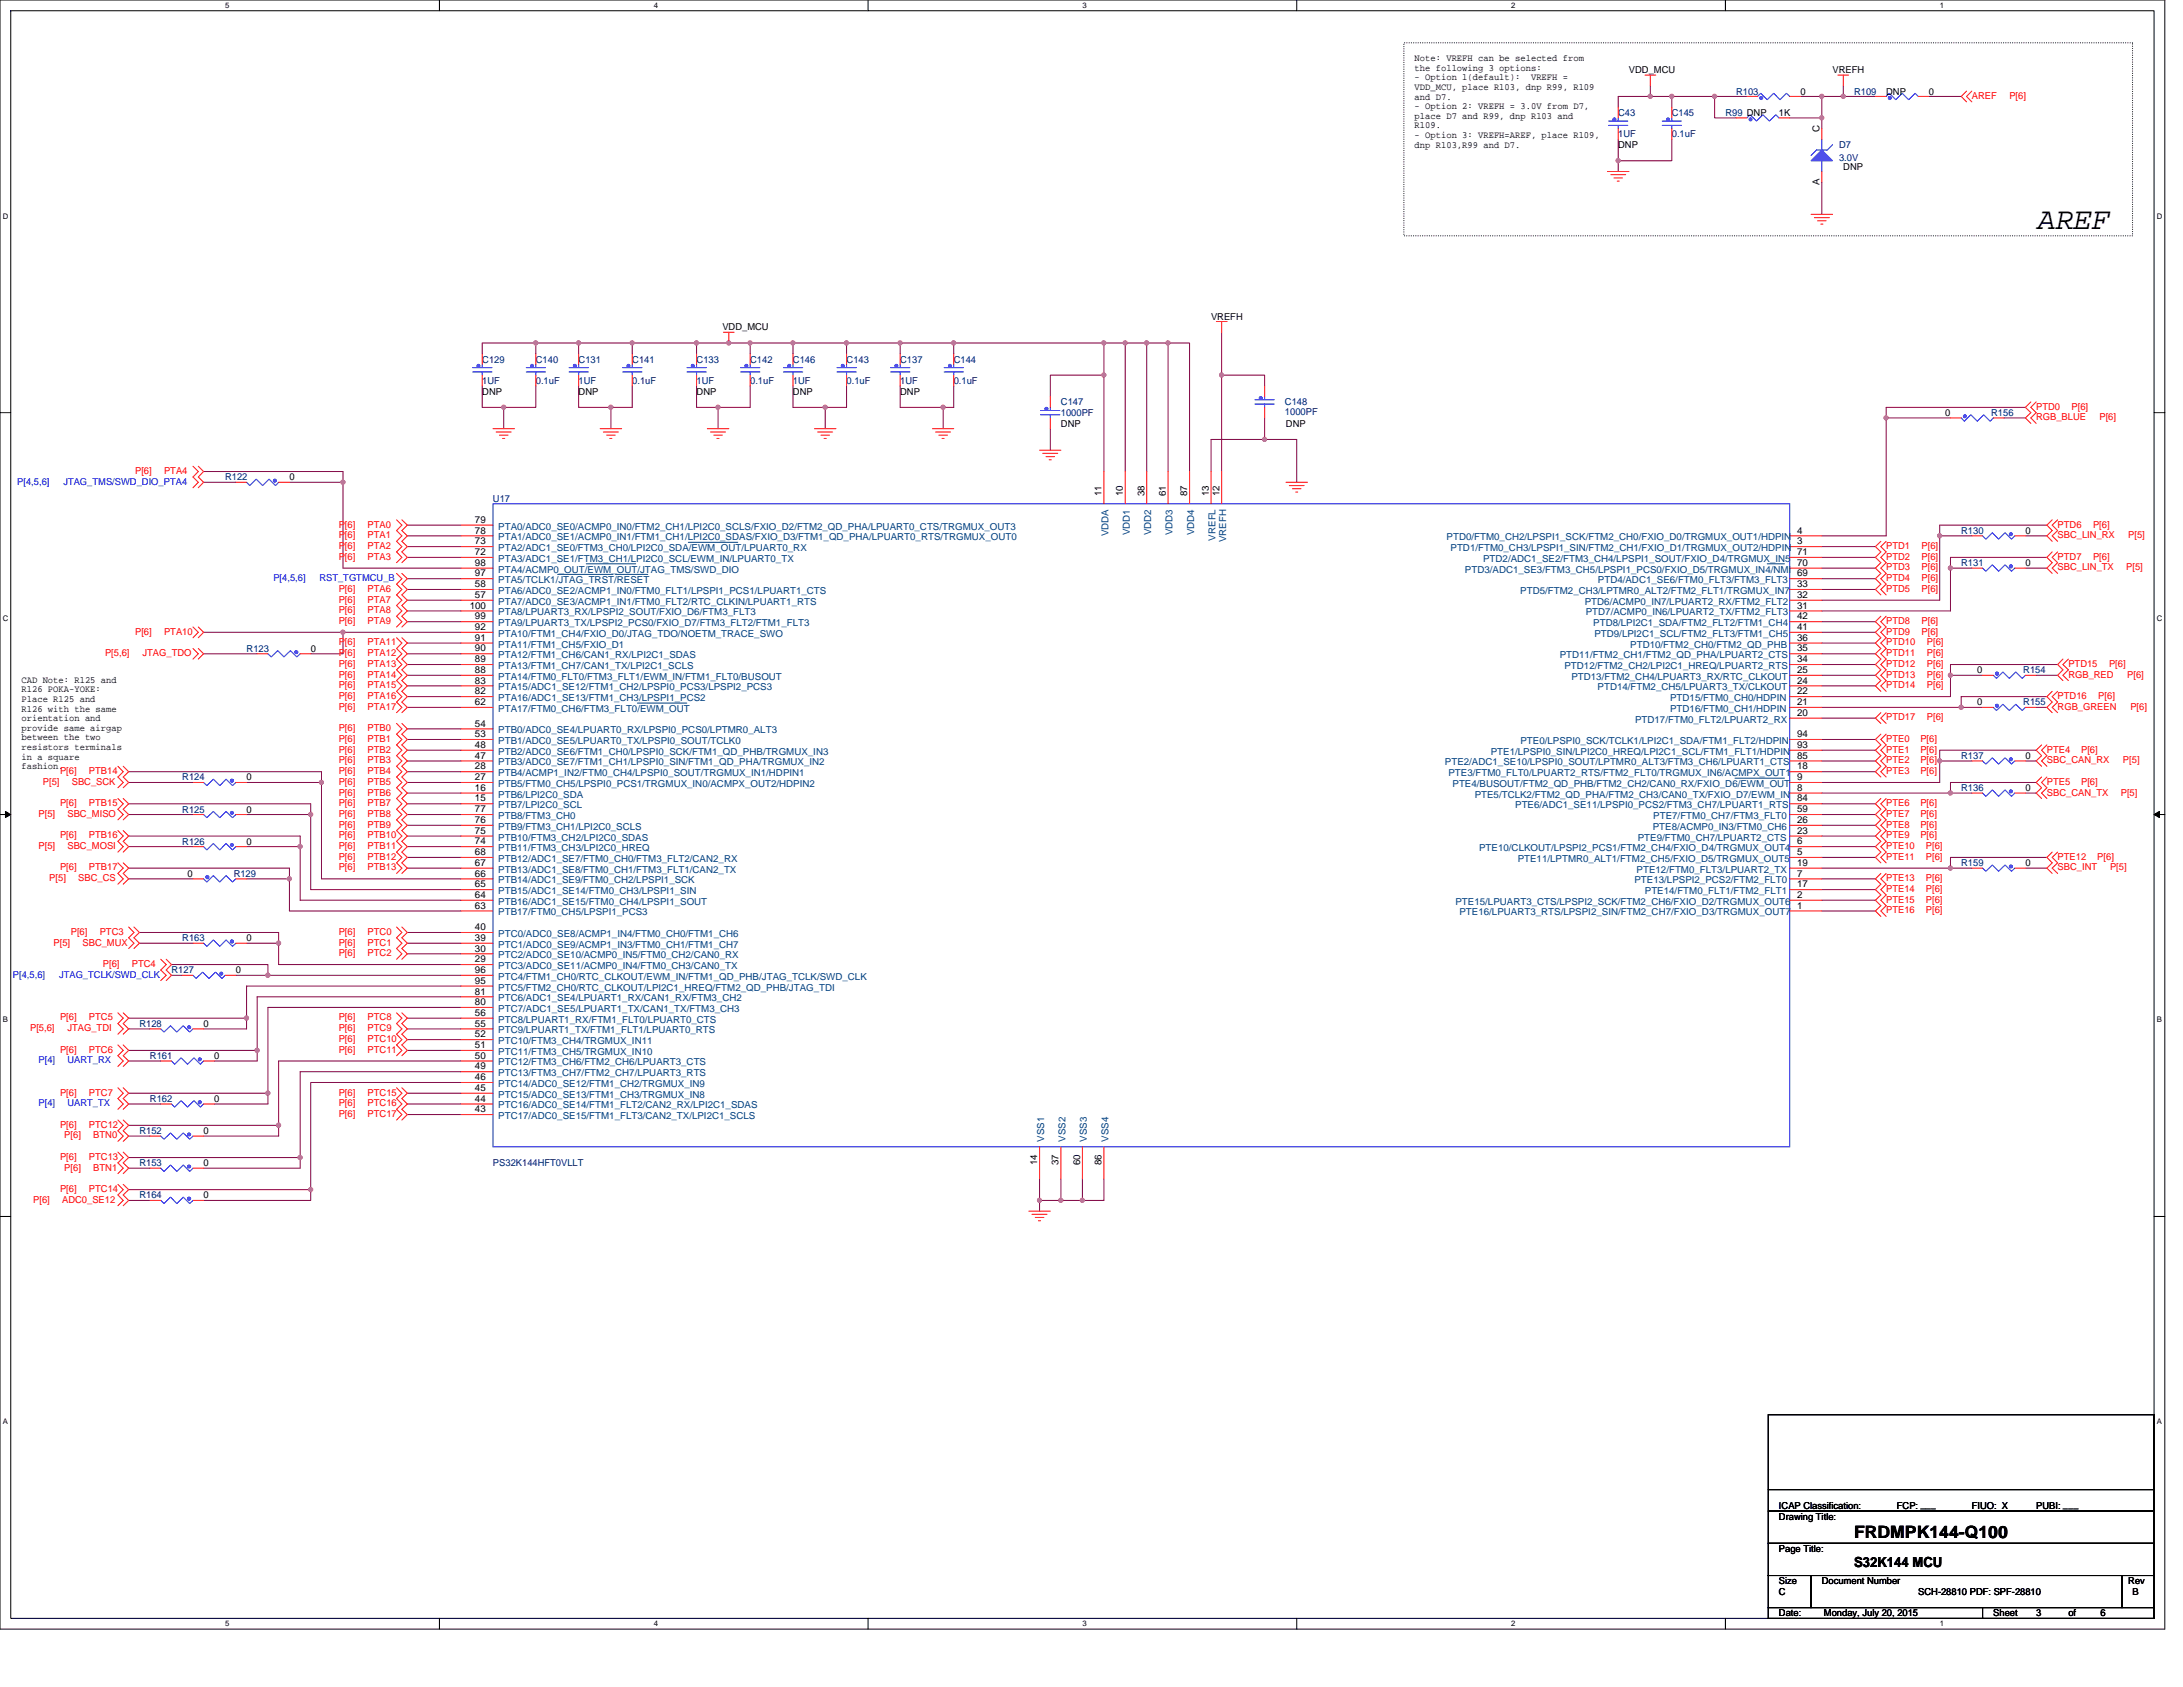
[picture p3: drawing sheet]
<svg xmlns="http://www.w3.org/2000/svg" width="279mm" height="216mm" viewBox="0 0 279 216" stroke-linecap="round" stroke-linejoin="round" font-family="sans-serif">
<defs><g id="words">
<text font-size="4" x="260.6" y="29.3">AREF</text>
<text font-size="2.2" x="237.3" y="196.8">FRDMPK144-Q100</text>
<text font-size="1.8" x="237.3" y="200.5">S32K144 MCU</text>
<g font-size="1.2">
<text x="181.1" y="7.8">Note: VREFH can be selected from</text>
<text x="181.1" y="9.1">the following 3 options:</text>
<text x="181.1" y="10.3">- Option 1(default):</text>
<text x="181.1" y="11.5">VDD_MCU, place R103, dnp R99, R109</text>
<text x="196" y="10.3">VREFH =</text>
<text x="208.5" y="9.4">VDD_MCU</text>
<text x="234.5" y="9.4">VREFH</text>
<text x="181.1" y="12.7">and D7.</text>
<text x="181.1" y="14">- Option 2: VREFH = 3.0V from D7,</text>
<text x="181.1" y="15.2">place D7 and R99, dnp R103 and</text>
<text x="181.1" y="16.4">R109.</text>
<text x="181.1" y="17.7">- Option 3: VREFH=AREF, place R109,</text>
<text x="227.7" y="14.8">1K</text>
<text x="230.4" y="12.1">0</text>
<text x="232.9" y="16.9" transform="rotate(-90 232.9 16.9)">C</text>
<text x="241.4" y="12.1">DNP</text>
<text x="246.9" y="12.1">0</text>
<text x="181.1" y="18.9">dnp R103,R99 and D7.</text>
<text x="207.1" y="19">DNP</text>
<text x="232.9" y="23.7" transform="rotate(-90 232.9 23.7)">A</text>
<text x="235.9" y="21.7">DNP</text>
<text x="155" y="40.9">VREFH</text>
<text x="92.5" y="42.3">VDD_MCU</text>
<text x="61.7" y="50.5">DNP</text>
<text x="74.1" y="50.5">DNP</text>
<text x="89.2" y="50.5">DNP</text>
<text x="101.5" y="50.5">DNP</text>
<text x="115.2" y="50.5">DNP</text>
<text x="248.9" y="53.3">0</text>
<text x="135.8" y="54.6">DNP</text>
<text x="164.6" y="54.6">DNP</text>
<text x="37" y="61.5">0</text>
<text x="141" y="63.5" transform="rotate(-90 141 63.5)">11</text>
<text x="143.7" y="63.5" transform="rotate(-90 143.7 63.5)">10</text>
<text x="146.5" y="63.5" transform="rotate(-90 146.5 63.5)">38</text>
<text x="149.2" y="63.5" transform="rotate(-90 149.2 63.5)">61</text>
<text x="152" y="63.5" transform="rotate(-90 152 63.5)">87</text>
<text x="154.7" y="63.5" transform="rotate(-90 154.7 63.5)">13</text>
<text x="156.1" y="63.5" transform="rotate(-90 156.1 63.5)">12</text>
<text x="60.8" y="69.7">73</text>
<text x="60.8" y="71">72</text>
<text x="60.8" y="68.3">78</text>
<text x="60.8" y="66.9">79</text>
<text x="230" y="69.7">3</text>
<text x="230" y="68.3">4</text>
<text x="230" y="71">71</text>
<text x="259.2" y="68.3">0</text>
<text x="60.1" y="77.9">100</text>
<text x="60.8" y="73.8">97</text>
<text x="60.8" y="72.4">98</text>
<text x="60.8" y="76.5">57</text>
<text x="60.8" y="75.1">58</text>
<text x="230" y="76.5">32</text>
<text x="230" y="75.1">33</text>
<text x="230" y="73.8">69</text>
<text x="230" y="77.9">31</text>
<text x="230" y="72.4">70</text>
<text x="259.2" y="72.5">0</text>
<text x="39.8" y="83.4">0</text>
<text x="60.8" y="83.4">90</text>
<text x="60.8" y="82">91</text>
<text x="60.8" y="80.6">92</text>
<text x="60.8" y="79.3">99</text>
<text x="230" y="82">36</text>
<text x="230" y="80.6">41</text>
<text x="230" y="83.4">35</text>
<text x="230" y="79.3">42</text>
<text x="2.8" y="87.4">CAD Note: R125 and</text>
<text x="2.8" y="88.6">R126 POKA-YOKE:</text>
<text x="2.8" y="89.9">Place R125 and</text>
<text x="60.8" y="88.9">82</text>
<text x="60.8" y="87.5">83</text>
<text x="60.8" y="86.1">88</text>
<text x="60.8" y="84.8">89</text>
<text x="230" y="84.8">34</text>
<text x="230" y="88.9">22</text>
<text x="230" y="86.1">25</text>
<text x="230" y="87.5">24</text>
<text x="253.1" y="86.2">0</text>
<text x="2.8" y="91.1">R126 with the same</text>
<text x="2.8" y="92.3">orientation and</text>
<text x="2.8" y="93.5">provide same airgap</text>
<text x="2.8" y="94.8">between the two</text>
<text x="2.8" y="96">resistors terminals</text>
<text x="60.8" y="90.2">62</text>
<text x="60.8" y="95.7">48</text>
<text x="60.8" y="94.3">53</text>
<text x="60.8" y="93">54</text>
<text x="230" y="95.7">93</text>
<text x="230" y="94.3">94</text>
<text x="230" y="90.2">21</text>
<text x="230" y="91.6">20</text>
<text x="253.1" y="90.3">0</text>
<text x="2.8" y="97.2">in a square</text>
<text x="2.8" y="98.4">fashion.</text>
<text x="31.6" y="99.9">0</text>
<text x="60.8" y="101.2">16</text>
<text x="60.8" y="99.8">27</text>
<text x="60.8" y="98.5">28</text>
<text x="60.8" y="97.1">47</text>
<text x="230" y="98.5">18</text>
<text x="230" y="97.1">85</text>
<text x="230" y="101.2">8</text>
<text x="230" y="99.8">9</text>
<text x="259.2" y="101.3">0</text>
<text x="259.2" y="97.1">0</text>
<text x="31.6" y="104">0</text>
<text x="60.8" y="102.6">15</text>
<text x="60.8" y="106.7">75</text>
<text x="60.8" y="105.3">76</text>
<text x="60.8" y="103.9">77</text>
<text x="230" y="102.6">84</text>
<text x="230" y="105.3">26</text>
<text x="230" y="103.9">59</text>
<text x="230" y="106.7">23</text>
<text x="24" y="112.2">0</text>
<text x="31.6" y="108.1">0</text>
<text x="60.8" y="113.6">65</text>
<text x="60.8" y="112.2">66</text>
<text x="60.8" y="110.8">67</text>
<text x="60.8" y="109.4">68</text>
<text x="60.8" y="108.1">74</text>
<text x="230" y="109.4">5</text>
<text x="230" y="108.1">6</text>
<text x="230" y="113.6">17</text>
<text x="230" y="112.2">7</text>
<text x="230" y="110.8">19</text>
<text x="259.2" y="110.8">0</text>
<text x="60.8" y="119">40</text>
<text x="60.8" y="116.3">63</text>
<text x="60.8" y="114.9">64</text>
<text x="230" y="114.9">2</text>
<text x="230" y="116.3">1</text>
<text x="30.2" y="124.6">0</text>
<text x="31.6" y="120.5">0</text>
<text x="60.8" y="123.1">29</text>
<text x="60.8" y="121.8">30</text>
<text x="60.8" y="120.4">39</text>
<text x="60.8" y="125.9">95</text>
<text x="60.8" y="124.5">96</text>
<text x="26.1" y="131.4">0</text>
<text x="60.8" y="131.4">55</text>
<text x="60.8" y="130">56</text>
<text x="60.8" y="128.6">80</text>
<text x="60.8" y="127.3">81</text>
<text x="27.4" y="135.6">0</text>
<text x="60.8" y="136.9">49</text>
<text x="60.8" y="135.5">50</text>
<text x="60.8" y="134.1">51</text>
<text x="60.8" y="132.8">52</text>
<text x="27.4" y="141">0</text>
<text x="60.8" y="142.3">43</text>
<text x="60.8" y="141">44</text>
<text x="60.8" y="139.6">45</text>
<text x="60.8" y="138.2">46</text>
<text x="26.1" y="149.3">0</text>
<text x="26.1" y="145.1">0</text>
<text x="132.8" y="149.1" transform="rotate(-90 132.8 149.1)">14</text>
<text x="135.5" y="149.1" transform="rotate(-90 135.5 149.1)">37</text>
<text x="138.2" y="149.1" transform="rotate(-90 138.2 149.1)">60</text>
<text x="141" y="149.1" transform="rotate(-90 141 149.1)">86</text>
<text x="26.1" y="153.4">0</text>
<text x="227.7" y="194.5">Drawing Title:</text>
<text x="227.7" y="193.1">ICAP Classification:</text>
<text x="242.8" y="193.1">FCP: ___</text>
<text x="252.4" y="193.1">FIUO: X</text>
<text x="260.6" y="193.1">PUBI: ___</text>
<text x="227.7" y="202.8">Size</text>
<text x="227.7" y="198.6">Page Title:</text>
<text x="233.2" y="202.8">Document Number</text>
<text x="272.4" y="202.8">Rev</text>
<text x="227.7" y="206.9">Date:</text>
<text x="227.7" y="204.1">C</text>
<text x="233.4" y="206.9">Monday, July 20, 2015</text>
<text x="245.5" y="204.1">SCH-28810 PDF: SPF-28810</text>
<text x="255.1" y="206.9">Sheet</text>
<text x="260.6" y="206.9">3</text>
<text x="264.7" y="206.9">of</text>
<text x="268.8" y="206.9">6</text>
<text x="272.9" y="204.1">B</text>
</g>
<g font-size="1.2" fill="#000080">
<text x="207.1" y="14.8">C43</text>
<text x="207.1" y="17.6">1UF</text>
<text x="214" y="14.8">C145</text>
<text x="214" y="17.6">0.1uF</text>
<text x="220.8" y="14.8">R99 DNP</text>
<text x="222.2" y="12.1">R103</text>
<text x="237.3" y="12.1">R109</text>
<text x="235.4" y="19">D7</text>
<text x="235.4" y="20.6">3.0V</text>
<text x="61.7" y="46.4">C129</text>
<text x="68.6" y="46.4">C140</text>
<text x="74.1" y="46.4">C131</text>
<text x="80.9" y="46.4">C141</text>
<text x="89.2" y="46.4">C133</text>
<text x="96" y="46.4">C142</text>
<text x="101.5" y="46.4">C146</text>
<text x="108.4" y="46.4">C143</text>
<text x="115.2" y="46.4">C137</text>
<text x="122.1" y="46.4">C144</text>
<text x="61.7" y="49.1">1UF</text>
<text x="68.6" y="49.1">0.1uF</text>
<text x="74.1" y="49.1">1UF</text>
<text x="80.9" y="49.1">0.1uF</text>
<text x="89.2" y="49.1">1UF</text>
<text x="96" y="49.1">0.1uF</text>
<text x="101.5" y="49.1">1UF</text>
<text x="108.4" y="49.1">0.1uF</text>
<text x="115.2" y="49.1">1UF</text>
<text x="122.1" y="49.1">0.1uF</text>
<text x="135.8" y="51.9">C147</text>
<text x="135.8" y="53.3">1000PF</text>
<text x="164.5" y="51.9">C148</text>
<text x="164.5" y="53.1">1000PF</text>
<text x="254.8" y="53.3">R156</text>
<text x="28.8" y="61.5">R122</text>
<text x="63.1" y="64.2">U17</text>
<text x="251" y="68.3">R130</text>
<text x="251" y="72.5">R131</text>
<text x="31.6" y="83.4">R123</text>
<text x="259" y="86.2">R154</text>
<text x="259" y="90.3">R155</text>
<text x="23.3" y="99.9">R124</text>
<text x="251" y="101.3">R136</text>
<text x="251" y="97.1">R137</text>
<text x="23.3" y="104">R125</text>
<text x="23.3" y="108.1">R126</text>
<text x="29.9" y="112.2">R129</text>
<text x="251" y="110.8">R159</text>
<text x="21.9" y="124.6">R127</text>
<text x="23.3" y="120.5">R163</text>
<text x="17.8" y="131.4">R128</text>
<text x="19.2" y="135.6">R161</text>
<text x="19.2" y="141">R162</text>
<text x="17.8" y="149.3">R153</text>
<text x="17.8" y="145.1">R152</text>
<text x="63.1" y="149.3">PS32K144HFT0VLLT</text>
<text x="17.8" y="153.4">R164</text>
</g>
<g font-size="1.2" fill="#f00">
<text x="252.4" y="12.7">AREF</text>
<text x="257.2" y="12.7">P[6]</text>
<text x="260.6" y="52.4">PTD0</text>
<text x="260.6" y="53.8">RGB_BLUE</text>
<text x="265.1" y="52.4">P[6]</text>
<text x="268.7" y="53.8">P[6]</text>
<text x="17.3" y="60.7">P[6]</text>
<text x="21" y="60.7">PTA4</text>
<text x="43.3" y="70.3">P[6]</text>
<text x="43.3" y="71.6">P[6]</text>
<text x="43.3" y="67.5">P[6]</text>
<text x="43.3" y="68.9">P[6]</text>
<text x="47.1" y="70.3">PTA2</text>
<text x="47.1" y="71.6">PTA3</text>
<text x="47.1" y="67.5">PTA0</text>
<text x="47.1" y="68.9">PTA1</text>
<text x="241.4" y="70.3">PTD1</text>
<text x="241.4" y="71.6">PTD2</text>
<text x="245.9" y="70.3">P[6]</text>
<text x="245.9" y="71.6">P[6]</text>
<text x="263.4" y="67.5">PTD6</text>
<text x="263.4" y="68.9">SBC_LIN_RX</text>
<text x="263.4" y="71.6">PTD7</text>
<text x="267.9" y="67.5">P[6]</text>
<text x="267.9" y="71.6">P[6]</text>
<text x="272.4" y="68.9">P[5]</text>
<text x="43.3" y="75.7">P[6]</text>
<text x="43.3" y="77.1">P[6]</text>
<text x="47.1" y="75.7">PTA6</text>
<text x="47.1" y="77.1">PTA7</text>
<text x="241.4" y="73">PTD3</text>
<text x="241.4" y="74.4">PTD4</text>
<text x="241.4" y="75.7">PTD5</text>
<text x="245.9" y="73">P[6]</text>
<text x="245.9" y="74.4">P[6]</text>
<text x="245.9" y="75.7">P[6]</text>
<text x="263.4" y="73">SBC_LIN_TX</text>
<text x="272.1" y="73">P[5]</text>
<text x="13.4" y="84">P[5,6]</text>
<text x="17.3" y="81.2">P[6]</text>
<text x="18.2" y="84">JTAG_TDO</text>
<text x="21" y="81.2">PTA10</text>
<text x="43.3" y="78.5">P[6]</text>
<text x="43.3" y="79.9">P[6]</text>
<text x="43.3" y="82.6">P[6]</text>
<text x="43.3" y="84">P[6]</text>
<text x="47.1" y="78.5">PTA8</text>
<text x="47.1" y="79.9">PTA9</text>
<text x="47.1" y="82.6">PTA11</text>
<text x="47.1" y="84">PTA12</text>
<text x="241.4" y="79.9">PTD8</text>
<text x="241.4" y="81.2">PTD9</text>
<text x="241.4" y="82.6">PTD10</text>
<text x="241.4" y="84">PTD11</text>
<text x="245.9" y="79.9">P[6]</text>
<text x="245.9" y="81.2">P[6]</text>
<text x="246.6" y="82.6">P[6]</text>
<text x="246.6" y="84">P[6]</text>
<text x="43.3" y="85.3">P[6]</text>
<text x="43.3" y="86.7">P[6]</text>
<text x="43.3" y="88.1">P[6]</text>
<text x="43.3" y="89.5">P[6]</text>
<text x="47.1" y="85.3">PTA13</text>
<text x="47.1" y="86.7">PTA14</text>
<text x="47.1" y="88.1">PTA15</text>
<text x="47.1" y="89.5">PTA16</text>
<text x="241.4" y="85.3">PTD12</text>
<text x="241.4" y="86.7">PTD13</text>
<text x="241.4" y="88.1">PTD14</text>
<text x="246.6" y="85.3">P[6]</text>
<text x="246.6" y="86.7">P[6]</text>
<text x="246.6" y="88.1">P[6]</text>
<text x="263.4" y="89.5">PTD16</text>
<text x="264.7" y="85.3">PTD15</text>
<text x="264.7" y="86.7">RGB_RED</text>
<text x="268.6" y="89.5">P[6]</text>
<text x="269.9" y="85.3">P[6]</text>
<text x="272.3" y="86.7">P[6]</text>
<text x="43.3" y="90.8">P[6]</text>
<text x="43.3" y="93.6">P[6]</text>
<text x="43.3" y="95">P[6]</text>
<text x="47.1" y="90.8">PTA17</text>
<text x="47.1" y="93.6">PTB0</text>
<text x="47.1" y="95">PTB1</text>
<text x="241.4" y="92.2">PTD17</text>
<text x="241.4" y="95">PTE0</text>
<text x="245.8" y="95">P[6]</text>
<text x="246.6" y="92.2">P[6]</text>
<text x="263.4" y="90.8">RGB_GREEN</text>
<text x="272.7" y="90.8">P[6]</text>
<text x="5.5" y="100.4">P[5]</text>
<text x="7.7" y="99.1">P[6]</text>
<text x="9.2" y="100.4">SBC_SCK</text>
<text x="11.4" y="99.1">PTB14</text>
<text x="43.3" y="96.3">P[6]</text>
<text x="43.3" y="97.7">P[6]</text>
<text x="43.3" y="99.1">P[6]</text>
<text x="43.3" y="100.4">P[6]</text>
<text x="43.3" y="101.8">P[6]</text>
<text x="47.1" y="96.3">PTB2</text>
<text x="47.1" y="97.7">PTB3</text>
<text x="47.1" y="99.1">PTB4</text>
<text x="47.1" y="100.4">PTB5</text>
<text x="47.1" y="101.8">PTB6</text>
<text x="241.4" y="96.3">PTE1</text>
<text x="241.4" y="97.7">PTE2</text>
<text x="241.4" y="99.1">PTE3</text>
<text x="245.8" y="96.3">P[6]</text>
<text x="245.8" y="97.7">P[6]</text>
<text x="245.8" y="99.1">P[6]</text>
<text x="262" y="96.3">PTE4</text>
<text x="262" y="100.4">PTE5</text>
<text x="262" y="101.8">SBC_CAN_TX</text>
<text x="262" y="97.7">SBC_CAN_RX</text>
<text x="266.4" y="96.3">P[6]</text>
<text x="266.4" y="100.4">P[6]</text>
<text x="271.4" y="101.8">P[5]</text>
<text x="271.7" y="97.7">P[5]</text>
<text x="4.9" y="104.5">P[5]</text>
<text x="7.7" y="103.2">P[6]</text>
<text x="7.7" y="107.3">P[6]</text>
<text x="8.6" y="104.5">SBC_MISO</text>
<text x="11.4" y="103.2">PTB15</text>
<text x="11.4" y="107.3">PTB16</text>
<text x="43.3" y="103.2">P[6]</text>
<text x="43.3" y="104.5">P[6]</text>
<text x="43.3" y="105.9">P[6]</text>
<text x="43.3" y="107.3">P[6]</text>
<text x="47.1" y="103.2">PTB7</text>
<text x="47.1" y="104.5">PTB8</text>
<text x="47.1" y="105.9">PTB9</text>
<text x="47.1" y="107.3">PTB10</text>
<text x="241.4" y="103.2">PTE6</text>
<text x="241.4" y="104.5">PTE7</text>
<text x="241.4" y="105.9">PTE8</text>
<text x="241.4" y="107.3">PTE9</text>
<text x="245.8" y="103.2">P[6]</text>
<text x="245.8" y="104.5">P[6]</text>
<text x="245.8" y="105.9">P[6]</text>
<text x="245.8" y="107.3">P[6]</text>
<text x="4.9" y="108.7">P[5]</text>
<text x="6.3" y="112.8">P[5]</text>
<text x="7.7" y="111.4">P[6]</text>
<text x="8.6" y="108.7">SBC_MOSI</text>
<text x="10" y="112.8">SBC_CS</text>
<text x="11.4" y="111.4">PTB17</text>
<text x="43.3" y="108.7">P[6]</text>
<text x="43.3" y="110">P[6]</text>
<text x="43.3" y="111.4">P[6]</text>
<text x="47.1" y="108.7">PTB11</text>
<text x="47.1" y="110">PTB12</text>
<text x="47.1" y="111.4">PTB13</text>
<text x="241.4" y="108.7">PTE10</text>
<text x="241.4" y="110">PTE11</text>
<text x="241.4" y="112.8">PTE13</text>
<text x="246.5" y="108.7">P[6]</text>
<text x="246.5" y="110">P[6]</text>
<text x="246.5" y="112.8">P[6]</text>
<text x="263.4" y="110">PTE12</text>
<text x="263.4" y="111.4">SBC_INT</text>
<text x="268.4" y="110">P[6]</text>
<text x="270.1" y="111.4">P[5]</text>
<text x="9.1" y="119.6">P[6]</text>
<text x="12.8" y="119.6">PTC3</text>
<text x="43.3" y="119.6">P[6]</text>
<text x="47.1" y="119.6">PTC0</text>
<text x="241.4" y="114.2">PTE14</text>
<text x="241.4" y="115.5">PTE15</text>
<text x="241.4" y="116.9">PTE16</text>
<text x="246.5" y="114.2">P[6]</text>
<text x="246.5" y="115.5">P[6]</text>
<text x="246.5" y="116.9">P[6]</text>
<text x="6.9" y="121">P[5]</text>
<text x="10.6" y="121">SBC_MUX</text>
<text x="13.2" y="123.7">P[6]</text>
<text x="16.9" y="123.7">PTC4</text>
<text x="43.3" y="121">P[6]</text>
<text x="43.3" y="122.4">P[6]</text>
<text x="47.1" y="121">PTC1</text>
<text x="47.1" y="122.4">PTC2</text>
<text x="3.9" y="132">P[5,6]</text>
<text x="7.7" y="130.6">P[6]</text>
<text x="8.6" y="132">JTAG_TDI</text>
<text x="11.4" y="130.6">PTC5</text>
<text x="43.3" y="130.6">P[6]</text>
<text x="43.3" y="132">P[6]</text>
<text x="47.1" y="130.6">PTC8</text>
<text x="47.1" y="132">PTC9</text>
<text x="7.7" y="134.7">P[6]</text>
<text x="11.4" y="134.7">PTC6</text>
<text x="43.3" y="133.3">P[6]</text>
<text x="43.3" y="134.7">P[6]</text>
<text x="47.1" y="133.3">PTC10</text>
<text x="47.1" y="134.7">PTC11</text>
<text x="7.7" y="140.2">P[6]</text>
<text x="11.4" y="140.2">PTC7</text>
<text x="43.3" y="140.2">P[6]</text>
<text x="43.3" y="141.6">P[6]</text>
<text x="43.3" y="143">P[6]</text>
<text x="47.1" y="140.2">PTC15</text>
<text x="47.1" y="141.6">PTC16</text>
<text x="47.1" y="143">PTC17</text>
<text x="7.7" y="144.3">P[6]</text>
<text x="7.7" y="148.4">P[6]</text>
<text x="8.2" y="145.7">P[6]</text>
<text x="8.2" y="149.8">P[6]</text>
<text x="11.4" y="144.3">PTC12</text>
<text x="11.4" y="148.4">PTC13</text>
<text x="11.9" y="145.7">BTN0</text>
<text x="11.9" y="149.8">BTN1</text>
<text x="4.3" y="153.9">P[6]</text>
<text x="7.7" y="152.5">P[6]</text>
<text x="8" y="153.9">ADC0_SE12</text>
<text x="11.4" y="152.5">PTC14</text>
</g>
<g font-size="1.2" fill="#00f">
<text x="2.2" y="62">P[4,5,6]</text>
<text x="8.1" y="62">JTAG_TMS/SWD_DIO_PTA4</text>
<text x="35" y="74.4">P[4,5,6]</text>
<text x="40.9" y="74.4">RST_TGTMCU_B</text>
<text x="1.7" y="125.1">P[4,5,6]</text>
<text x="7.6" y="125.1">JTAG_TCLK/SWD_CLK</text>
<text x="4.9" y="136.1">P[4]</text>
<text x="8.6" y="136.1">UART_RX</text>
<text x="4.9" y="141.6">P[4]</text>
<text x="8.6" y="141.6">UART_TX</text>
</g>
<g font-size="1.2" fill="#004080">
<text x="63.8" y="71.9">PTA3/ADC1_SE1/FTM3_CH1/LPI2C0_SCL/EWM_IN/LPUART0_TX</text>
<text x="63.8" y="70.5">PTA2/ADC1_SE0/FTM3_CH0/LPI2C0_SDA/EWM_OUT/LPUART0_RX</text>
<text x="63.8" y="69.2">PTA1/ADC0_SE1/ACMP0_IN1/FTM1_CH1/LPI2C0_SDAS/FXIO_D3/FTM1_QD_PHA/LPUART0_RTS/TRGMUX_OUT0</text>
<text x="63.8" y="67.8">PTA0/ADC0_SE0/ACMP0_IN0/FTM2_CH1/LPI2C0_SCLS/FXIO_D2/FTM2_QD_PHA/LPUART0_CTS/TRGMUX_OUT3</text>
<text x="141.9" y="68.6" transform="rotate(-90 141.9 68.6)">VDDA</text>
<text x="144.6" y="68.5" transform="rotate(-90 144.6 68.5)">VDD1</text>
<text x="147.3" y="68.5" transform="rotate(-90 147.3 68.5)">VDD2</text>
<text x="150.1" y="68.5" transform="rotate(-90 150.1 68.5)">VDD3</text>
<text x="152.8" y="68.5" transform="rotate(-90 152.8 68.5)">VDD4</text>
<text x="155.6" y="69.2" transform="rotate(-90 155.6 69.2)">VREFL</text>
<text x="156.9" y="69.4" transform="rotate(-90 156.9 69.4)">VREFH</text>
<text x="185.1" y="69.2">PTD0/FTM0_CH2/LPSPI1_SCK/FTM2_CH0/FXIO_D0/TRGMUX_OUT1/HDPIN</text>
<text x="185.7" y="70.5">PTD1/FTM0_CH3/LPSPI1_SIN/FTM2_CH1/FXIO_D1/TRGMUX_OUT2/HDPIN</text>
<text x="189.8" y="71.9">PTD2/ADC1_SE2/FTM3_CH4/LPSPI1_SOUT/FXIO_D4/TRGMUX_IN5</text>
<text x="63.8" y="77.4">PTA7/ADC0_SE3/ACMP1_IN1/FTM0_FLT2/RTC_CLKIN/LPUART1_RTS</text>
<text x="63.8" y="76">PTA6/ADC0_SE2/ACMP1_IN0/FTM0_FLT1/LPSPI1_PCS1/LPUART1_CTS</text>
<text x="63.8" y="74.6">PTA5/TCLK1/JTAG_TRST/RESET</text>
<text x="63.8" y="73.3">PTA4/ACMP0_OUT/EWM_OUT/JTAG_TMS/SWD_DIO</text>
<text x="187.5" y="73.3">PTD3/ADC1_SE3/FTM3_CH5/LPSPI1_PCS0/FXIO_D5/TRGMUX_IN4/NMI</text>
<text x="194.6" y="76">PTD5/FTM2_CH3/LPTMR0_ALT2/FTM2_FLT1/TRGMUX_IN7</text>
<text x="202.8" y="77.4">PTD6/ACMP0_IN7/LPUART2_RX/FTM2_FLT2</text>
<text x="204.5" y="74.6">PTD4/ADC1_SE6/FTM0_FLT3/FTM3_FLT3</text>
<text x="63.8" y="82.9">PTA11/FTM1_CH5/FXIO_D1</text>
<text x="63.8" y="81.5">PTA10/FTM1_CH4/FXIO_D0/JTAG_TDO/NOETM_TRACE_SWO</text>
<text x="63.8" y="80.1">PTA9/LPUART3_TX/LPSPI2_PCS0/FXIO_D7/FTM3_FLT2/FTM1_FLT3</text>
<text x="63.8" y="78.8">PTA8/LPUART3_RX/LPSPI2_SOUT/FXIO_D6/FTM3_FLT3</text>
<text x="203" y="78.8">PTD7/ACMP0_IN6/LPUART2_TX/FTM2_FLT3</text>
<text x="203.9" y="80.1">PTD8/LPI2C1_SDA/FTM2_FLT2/FTM1_CH4</text>
<text x="204.1" y="81.5">PTD9/LPI2C1_SCL/FTM2_FLT3/FTM1_CH5</text>
<text x="208.7" y="82.9">PTD10/FTM2_CH0/FTM2_QD_PHB</text>
<text x="63.8" y="89.7">PTA16/ADC1_SE13/FTM1_CH3/LPSPI1_PCS2</text>
<text x="63.8" y="88.3">PTA15/ADC1_SE12/FTM1_CH2/LPSPI0_PCS3/LPSPI2_PCS3</text>
<text x="63.8" y="87">PTA14/FTM0_FLT0/FTM3_FLT1/EWM_IN/FTM1_FLT0/BUSOUT</text>
<text x="63.8" y="85.6">PTA13/FTM1_CH7/CAN1_TX/LPI2C1_SCLS</text>
<text x="63.8" y="84.2">PTA12/FTM1_CH6/CAN1_RX/LPI2C1_SDAS</text>
<text x="199.6" y="84.2">PTD11/FTM2_CH1/FTM2_QD_PHA/LPUART2_CTS</text>
<text x="200.2" y="85.6">PTD12/FTM2_CH2/LPI2C1_HREQ/LPUART2_RTS</text>
<text x="201.1" y="87">PTD13/FTM2_CH4/LPUART3_RX/RTC_CLKOUT</text>
<text x="204.5" y="88.3">PTD14/FTM2_CH5/LPUART3_TX/CLKOUT</text>
<text x="213.8" y="89.7">PTD15/FTM0_CH0/HDPIN</text>
<text x="63.8" y="95.2">PTB1/ADC0_SE5/LPUART0_TX/LPSPI0_SOUT/TCLK0</text>
<text x="63.8" y="93.9">PTB0/ADC0_SE4/LPUART0_RX/LPSPI0_PCS0/LPTMR0_ALT3</text>
<text x="63.8" y="91.1">PTA17/FTM0_CH6/FTM3_FLT0/EWM_OUT</text>
<text x="194.6" y="95.2">PTE0/LPSPI0_SCK/TCLK1/LPI2C1_SDA/FTM1_FLT2/HDPIN</text>
<text x="209.3" y="92.5">PTD17/FTM0_FLT2/LPUART2_RX</text>
<text x="213.8" y="91.1">PTD16/FTM0_CH1/HDPIN</text>
<text x="63.8" y="100.7">PTB5/FTM0_CH5/LPSPI0_PCS1/TRGMUX_IN0/ACMPX_OUT2/HDPIN2</text>
<text x="63.8" y="99.3">PTB4/ACMP1_IN2/FTM0_CH4/LPSPI0_SOUT/TRGMUX_IN1/HDPIN1</text>
<text x="63.8" y="98">PTB3/ADC0_SE7/FTM1_CH1/LPSPI0_SIN/FTM1_QD_PHA/TRGMUX_IN2</text>
<text x="63.8" y="96.6">PTB2/ADC0_SE6/FTM1_CH0/LPSPI0_SCK/FTM1_QD_PHB/TRGMUX_IN3</text>
<text x="184.9" y="98">PTE2/ADC1_SE10/LPSPI0_SOUT/LPTMR0_ALT3/FTM3_CH6/LPUART1_CTS</text>
<text x="185.4" y="99.3">PTE3/FTM0_FLT0/LPUART2_RTS/FTM2_FLT0/TRGMUX_IN6/ACMPX_OUT1</text>
<text x="185.9" y="100.7">PTE4/BUSOUT/FTM2_QD_PHB/FTM2_CH2/CAN0_RX/FXIO_D6/EWM_OUT</text>
<text x="190.8" y="96.6">PTE1/LPSPI0_SIN/LPI2C0_HREQ/LPI2C1_SCL/FTM1_FLT1/HDPIN</text>
<text x="63.8" y="103.4">PTB7/LPI2C0_SCL</text>
<text x="63.8" y="102.1">PTB6/LPI2C0_SDA</text>
<text x="63.8" y="107.6">PTB10/FTM3_CH2/LPI2C0_SDAS</text>
<text x="63.8" y="106.2">PTB9/FTM3_CH1/LPI2C0_SCLS</text>
<text x="63.8" y="104.8">PTB8/FTM3_CH0</text>
<text x="188.7" y="102.1">PTE5/TCLK2/FTM2_QD_PHA/FTM2_CH3/CAN0_TX/FXIO_D7/EWM_IN</text>
<text x="193.9" y="103.4">PTE6/ADC1_SE11/LPSPI0_PCS2/FTM3_CH7/LPUART1_RTS</text>
<text x="209.6" y="107.6">PTE9/FTM0_CH7/LPUART2_CTS</text>
<text x="211.5" y="106.2">PTE8/ACMP0_IN3/FTM0_CH6</text>
<text x="211.6" y="104.8">PTE7/FTM0_CH7/FTM3_FLT0</text>
<text x="63.8" y="113.1">PTB14/ADC1_SE9/FTM0_CH2/LPSPI1_SCK</text>
<text x="63.8" y="111.7">PTB13/ADC1_SE8/FTM0_CH1/FTM3_FLT1/CAN2_TX</text>
<text x="63.8" y="110.3">PTB12/ADC1_SE7/FTM0_CH0/FTM3_FLT2/CAN2_RX</text>
<text x="63.8" y="108.9">PTB11/FTM3_CH3/LPI2C0_HREQ</text>
<text x="189.3" y="108.9">PTE10/CLKOUT/LPSPI2_PCS1/FTM2_CH4/FXIO_D4/TRGMUX_OUT4</text>
<text x="194.2" y="110.3">PTE11/LPTMR0_ALT1/FTM2_CH5/FXIO_D5/TRGMUX_OUT5</text>
<text x="209.2" y="113.1">PTE13/LPSPI2_PCS2/FTM2_FLT0</text>
<text x="209.5" y="111.7">PTE12/FTM0_FLT3/LPUART2_TX</text>
<text x="63.8" y="119.9">PTC0/ADC0_SE8/ACMP1_IN4/FTM0_CH0/FTM1_CH6</text>
<text x="63.8" y="117.2">PTB17/FTM0_CH5/LPSPI1_PCS3</text>
<text x="63.8" y="115.8">PTB16/ADC1_SE15/FTM0_CH4/LPSPI1_SOUT</text>
<text x="63.8" y="114.4">PTB15/ADC1_SE14/FTM0_CH3/LPSPI1_SIN</text>
<text x="186.3" y="115.8">PTE15/LPUART3_CTS/LPSPI2_SCK/FTM2_CH6/FXIO_D2/TRGMUX_OUT6</text>
<text x="186.8" y="117.2">PTE16/LPUART3_RTS/LPSPI2_SIN/FTM2_CH7/FXIO_D3/TRGMUX_OUT7</text>
<text x="210.5" y="114.4">PTE14/FTM0_FLT1/FTM2_FLT1</text>
<text x="63.8" y="124">PTC3/ADC0_SE11/ACMP0_IN4/FTM0_CH3/CAN0_TX</text>
<text x="63.8" y="122.6">PTC2/ADC0_SE10/ACMP0_IN5/FTM0_CH2/CAN0_RX</text>
<text x="63.8" y="121.3">PTC1/ADC0_SE9/ACMP1_IN3/FTM0_CH1/FTM1_CH7</text>
<text x="63.8" y="125.4">PTC4/FTM1_CH0/RTC_CLKOUT/EWM_IN/FTM1_QD_PHB/JTAG_TCLK/SWD_CLK</text>
<text x="63.8" y="130.9">PTC8/LPUART1_RX/FTM1_FLT0/LPUART0_CTS</text>
<text x="63.8" y="129.5">PTC7/ADC1_SE5/LPUART1_TX/CAN1_TX/FTM3_CH3</text>
<text x="63.8" y="128.1">PTC6/ADC1_SE4/LPUART1_RX/CAN1_RX/FTM3_CH2</text>
<text x="63.8" y="126.8">PTC5/FTM2_CH0/RTC_CLKOUT/LPI2C1_HREQ/FTM2_QD_PHB/JTAG_TDI</text>
<text x="63.8" y="137.7">PTC13/FTM3_CH7/FTM2_CH7/LPUART3_RTS</text>
<text x="63.8" y="136.4">PTC12/FTM3_CH6/FTM2_CH6/LPUART3_CTS</text>
<text x="63.8" y="135">PTC11/FTM3_CH5/TRGMUX_IN10</text>
<text x="63.8" y="133.6">PTC10/FTM3_CH4/TRGMUX_IN11</text>
<text x="63.8" y="132.2">PTC9/LPUART1_TX/FTM1_FLT1/LPUART0_RTS</text>
<text x="63.8" y="143.2">PTC17/ADC0_SE15/FTM1_FLT3/CAN2_TX/LPI2C1_SCLS</text>
<text x="63.8" y="141.9">PTC16/ADC0_SE14/FTM1_FLT2/CAN2_RX/LPI2C1_SDAS</text>
<text x="63.8" y="140.5">PTC15/ADC0_SE13/FTM1_CH3/TRGMUX_IN8</text>
<text x="63.8" y="139.1">PTC14/ADC0_SE12/FTM1_CH2/TRGMUX_IN9</text>
<text x="133.6" y="146.1" transform="rotate(-90 133.6 146.1)">VSS1</text>
<text x="136.4" y="146.1" transform="rotate(-90 136.4 146.1)">VSS2</text>
<text x="139.1" y="146.1" transform="rotate(-90 139.1 146.1)">VSS3</text>
<text x="141.9" y="146.1" transform="rotate(-90 141.9 146.1)">VSS4</text>
</g>
<g font-size="1">
<text x="28.8" y="1">5</text>
<text x="83.7" y="1">4</text>
<text x="138.5" y="1">3</text>
<text x="193.4" y="1">2</text>
<text x="248.3" y="1">1</text>
<text x=".4" y="28">D</text>
<text x="276.1" y="28">D</text>
<text x=".4" y="79.4">C</text>
<text x="276.1" y="79.4">C</text>
<text x=".4" y="130.9">B</text>
<text x="276.1" y="130.9">B</text>
<text x=".4" y="182.3">A</text>
<text x="276.1" y="182.3">A</text>
<text x="28.8" y="208.2">5</text>
<text x="83.7" y="208.2">4</text>
<text x="138.5" y="208.2">3</text>
<text x="193.4" y="208.2">2</text>
<text x="248.3" y="208.2">1</text>
</g>
</g></defs>
<path d="M0 0h277.1v208.5h-277.1zM1.4 1.4h274.3v205.7h-274.3z" fill="none" stroke="#000" stroke-width=".13"/>
<g fill="#fff">
<path d="M28.8 .1h.6v1.1h-.6z"/>
<path d="M28.8 207.3h.6v1.1h-.6z"/>
</g>
<path d="M56.2 0v1.4M56.2 207.1v1.4" fill="none" stroke="#000" stroke-width=".13"/>
<g fill="#fff">
<path d="M83.7 .1h.5v1.1h-.5z"/>
<path d="M83.7 207.3h.5v1.1h-.5z"/>
</g>
<path d="M111.1 0v1.4M111.1 207.1v1.4" fill="none" stroke="#000" stroke-width=".13"/>
<g fill="#fff">
<path d="M138.5 .1h.6v1.1h-.6z"/>
<path d="M138.5 207.3h.6v1.1h-.6z"/>
</g>
<path d="M166 0v1.4M166 207.1v1.4" fill="none" stroke="#000" stroke-width=".13"/>
<g fill="#fff">
<path d="M193.4 .1h.6v1.1h-.6z"/>
<path d="M193.4 207.3h.6v1.1h-.6z"/>
</g>
<path d="M220.8 0v1.4M220.8 207.1v1.4" fill="none" stroke="#000" stroke-width=".13"/>
<g fill="#fff">
<path d="M248.3 .1h.5v1.1h-.5z"/>
<path d="M248.3 207.3h.5v1.1h-.5z"/>
<path d="M.4 27.1h.7v1.1h-.7z"/>
<path d="M276.1 27.1h.7v1.1h-.7z"/>
<path d="M.4 78.5h.7v1.1h-.7z"/>
<path d="M276.1 78.5h.7v1.1h-.7z"/>
</g>
<path d="M0 52.8h1.4M275.7 52.8h1.4" fill="none" stroke="#000" stroke-width=".13"/>
<g fill="#fff">
<path d="M.4 130h.6v1.1h-.6z"/>
<path d="M276.1 130h.6v1.1h-.6z"/>
</g>
<path d="M0 104.2h1.4M275.7 104.2h1.4" fill="none" stroke="#000" stroke-width=".13"/>
<path d="M.7 103.8l.7 .4-.7 .4zM275.7 104.2l.7-.4v.8z" fill="#000" stroke="#000" stroke-width=".13"/>
<g fill="#fff">
<path d="M.4 181.4h.6v1.1h-.6z"/>
<path d="M276.1 181.4h.6v1.1h-.6z"/>
</g>
<path d="M0 155.7h1.4M275.7 155.7h1.4M226.3 193.4h49.4v4.1h-49.4zM226.3 197.5h49.4v4.1h-49.4zM226.3 181.1h49.4v12.3h-49.4zM226.3 190.6h49.4M226.3 201.6h5.5v4.1h-5.5zM226.3 205.7h27.4v1.4h-27.4zM231.8 201.6h39.8v4.1h-39.8zM253.7 205.7h22v1.4h-22zM271.6 201.6h4.1v4.1h-4.1z" fill="none" stroke="#000" stroke-width=".13"/>
<path d="M179.7 5.5h93.2v24.7h-93.2z" fill="none" stroke="#000" stroke-width=".13" stroke-dasharray="0 .3"/>
<g fill="none" stroke="#800040" stroke-width=".13">
<path d="M207.1 17.8v2.8M211.2 12.3h-4.1v1.4M211.2 11v1.3M211.2 12.3h2.8M214 17.8v2.8h-6.9M219.5 12.3h-5.5v1.4M219.5 12.3v2.8h2.7M219.5 12.3h4.1M229.1 15.1h4.1v1.4M230.4 12.3h2.8M233.2 12.3h2.7M233.2 12.3v2.8"/>
<path d="M235.9 12.3h4.1M235.9 11v1.3M246.9 12.3h4.1M207.1 20.6v1.3M233.2 23.3v4.1M61.7 49.4v2.7h2.8M64.5 52.1v2.8M68.6 49.4v2.7h-4.1M68.6 43.9h-6.9v1.4M74.1 49.4v2.7h4.1M74.1 43.9h-5.5v1.4M78.2 52.1v2.8"/>
<path d="M80.9 43.9h-6.8v1.4M80.9 49.4v2.7h-2.7M89.2 49.4v2.7h2.7M89.2 43.9h-8.3v1.4M91.9 52.1v2.8M96 49.4v2.7h-4.1M96 43.9h5.5M96 43.9v1.4M96 43.9h-6.8v1.4M101.5 49.4v2.7h4.1M105.6 52.1v2.8M108.4 43.9h-6.9v1.4"/>
<path d="M108.4 43.9v1.4M108.4 49.4v2.7h-2.8M108.4 43.9h6.8M115.2 49.4v2.7h5.5M115.2 43.9v1.4M115.2 43.9h6.9M120.7 52.1v2.8M122.1 49.4v2.7h-1.4M122.1 43.9v1.4M122.1 43.9h19.2M134.4 54.9v2.7M141.3 43.9h2.7"/>
<path d="M141.3 48h-6.9v2.8M141.3 43.9v4.1M141.3 48v12.3M144 43.9v16.4M144 43.9h2.8M146.8 43.9v16.4M146.8 43.9h2.7M149.5 43.9h2.8v16.4M149.5 43.9v16.4M156.4 42.5v5.5M161.9 56.2h-6.9v4.1M161.9 56.2h4.1v5.5"/>
<path d="M161.9 49.4v-1.4h-5.5v12.3M161.9 53.5v2.7M249.6 53.5h-8.2v15.1h-8.2M256.5 53.5h2.7M259.2 52.1h-17.8v1.4M26.1 61.7h4.1M26.1 60.3h17.8v1.4M37 61.7h6.9M43.9 61.7v11h15.1M52.1 67.2h6.9M52.1 68.6h6.9M52.1 74.1h6.9"/>
<path d="M52.1 70h6.9M52.1 71.3h6.9M52.1 75.4h6.9M52.1 76.8h6.9M52.1 78.2h6.9M52.1 79.6h6.9M233.2 70h6.8M233.2 71.3h6.8M233.2 74.1h6.8M233.2 75.4h6.8M233.2 79.6h6.8M233.2 72.7h6.8"/>
<path d="M248.3 68.6v8.2h-15.1M248.3 68.6h4.1M249.6 72.7h2.8M249.6 72.7v5.5h-16.4M259.2 72.7h2.8M259.2 68.6h2.8M262 71.3h-12.4v1.4M262 67.2h-13.7v1.4M16.5 98.8h24.6v1.3M26.1 80.9h17.8M26.1 83.7h6.8M43.9 80.9h15.1"/>
<path d="M43.9 80.9v2.8h-4.1M52.1 82.3h6.9M52.1 83.7h6.9M52.1 85h6.9M52.1 87.8h6.9M52.1 89.2h6.9M52.1 90.5h6.9M52.1 93.3h6.9M52.1 94.6h6.9M52.1 96h6.9M52.1 97.4h6.9M52.1 98.8h6.9"/>
<path d="M52.1 86.4h6.9M233.2 80.9h6.8M233.2 86.4h6.8M233.2 87.8h6.8M233.2 91.9h6.8M233.2 94.6h6.8M233.2 96h6.8M233.2 97.4h6.8M233.2 98.8h6.8M233.2 82.3h6.8M233.2 83.7h6.8M233.2 85h6.8"/>
<path d="M233.2 90.5h17.8M248.3 97.4v2.7h-15.1M248.3 97.4h4.1M249.6 86.4v2.8h-16.4M249.6 86.4h4.1M251 90.5h2.7M259.2 97.4h1.4M260.6 90.5h1.4M260.6 86.4h2.8M260.6 96h-12.3v1.4M262 89.2h-11v1.3M263.4 85h-13.8v1.4"/>
<path d="M16.5 111.1h20.5v1.4M16.5 100.1h8.2M16.5 104.2h8.2M16.5 108.4h8.2M16.5 112.5h8.2M16.5 107h21.9v1.4M16.5 102.9h23.3v1.3M17.8 119.3h17.9v1.4M31.6 100.1h9.5M31.6 112.5h5.4M31.6 108.4h6.8M31.6 104.2h8.2"/>
<path d="M37 112.5v4.1h22M38.4 108.4v6.8h20.6M39.8 104.2v9.7h19.2M41.1 100.1v12.4h17.9M52.1 100.1h6.9M52.1 101.5h6.9M52.1 102.9h6.9M52.1 104.2h6.9M52.1 105.6h6.9M52.1 107h6.9M52.1 108.4h6.9M52.1 109.7h6.9"/>
<path d="M52.1 111.1h6.9M52.1 119.3h6.9M233.2 111.1h16.4M233.2 102.9h6.8M233.2 104.2h6.8M233.2 105.6h6.8M233.2 107h6.8M233.2 108.4h6.8M233.2 109.7h6.8M233.2 101.5h16.4M233.2 112.5h6.8M233.2 113.9h6.8"/>
<path d="M233.2 115.2h6.8M233.2 116.6h6.8M249.6 101.5h2.8M249.6 111.1h2.8M259.2 111.1h2.8M259.2 101.5h1.4M260.6 100.1h-11v1.4M262 109.7h-12.4v1.4M16.5 131.7h2.7M16.5 135.8h4.1M16.5 139.9h17.8M16.5 134.4h16.4v1.4h-5.5"/>
<path d="M16.5 130.3h15.1v1.4h-5.5M17.8 120.7h6.9M21.9 124.8h1.4M21.9 123.4h12.4v1.4h24.7M30.2 124.8h4.1M31.6 120.7h4.1M34.3 139.9v1.4h-6.9M35.7 120.7v2.7h23.3M52.1 122.1h6.9M52.1 120.7h6.9M52.1 130.3h6.9M52.1 131.7h6.9"/>
<path d="M52.1 133.1h6.9M52.1 134.4h6.9M52.1 139.9h6.9M59 138.5h-19.2v13.8M59 126.2h-27.4v4.1M59 127.6h-26.1v6.8M59 128.9h-24.7v11M59 135.8h-23.3v8.2M59 137.2h-20.6v10.9M16.5 141.3h4.1M16.5 144h19.2M16.5 148.1h21.9"/>
<path d="M16.5 152.3h23.3M16.5 153.6h2.7M16.5 145.4h2.7M16.5 149.5h2.7M35.7 144v1.4h-9.6M38.4 148.1v1.4h-12.3M39.8 152.3v1.3h-13.7M52.1 141.3h6.9M52.1 142.6h6.9M133.1 153.6h2.7M133.1 150.9v2.7M133.1 153.6v1.4"/>
<path d="M135.8 150.9v2.7M135.8 153.6h2.7M138.5 150.9v2.7M141.3 150.9v2.7h-2.8"/>
</g>
<g fill="#f0f" stroke="#f0f" stroke-width=".13">
<circle cx="211.2" cy="12.3" r=".27"/>
<circle cx="235.9" cy="12.3" r=".27"/>
<circle cx="233.2" cy="12.3" r=".27"/>
<circle cx="233.2" cy="15.1" r=".27"/>
<circle cx="214" cy="12.3" r=".27"/>
<circle cx="219.4" cy="12.3" r=".27"/>
<circle cx="64.5" cy="52.1" r=".27"/>
<circle cx="78.2" cy="52.1" r=".27"/>
<circle cx="91.9" cy="52.1" r=".27"/>
<circle cx="105.6" cy="52.1" r=".27"/>
<circle cx="120.7" cy="52.1" r=".27"/>
<circle cx="144" cy="43.9" r=".27"/>
<circle cx="146.8" cy="43.9" r=".27"/>
<circle cx="149.5" cy="43.9" r=".27"/>
<circle cx="161.8" cy="56.2" r=".27"/>
<circle cx="135.8" cy="153.6" r=".27"/>
<circle cx="133" cy="153.6" r=".27"/>
<circle cx="138.5" cy="153.6" r=".27"/>
<circle cx="43.9" cy="61.7" r=".27"/>
<circle cx="43.9" cy="80.9" r=".27"/>
<circle cx="38.4" cy="108.3" r=".27"/>
<circle cx="38.4" cy="148.1" r=".27"/>
<circle cx="248.3" cy="68.6" r=".27"/>
<circle cx="249.6" cy="72.7" r=".27"/>
<circle cx="251" cy="90.5" r=".27"/>
<circle cx="249.6" cy="101.5" r=".27"/>
<circle cx="248.3" cy="97.4" r=".27"/>
<circle cx="249.6" cy="111.1" r=".27"/>
<circle cx="41.1" cy="100.1" r=".27"/>
<circle cx="39.8" cy="104.2" r=".27"/>
<circle cx="35.7" cy="144" r=".27"/>
<circle cx="34.3" cy="139.9" r=".27"/>
<circle cx="32.9" cy="134.4" r=".27"/>
<circle cx="31.5" cy="130.3" r=".27"/>
<circle cx="35.7" cy="120.7" r=".27"/>
<circle cx="39.8" cy="152.2" r=".27"/>
<circle cx="93.3" cy="43.9" r=".27"/>
<circle cx="68.6" cy="43.9" r=".27"/>
<circle cx="74" cy="43.9" r=".27"/>
<circle cx="80.9" cy="43.9" r=".27"/>
<circle cx="89.1" cy="43.9" r=".27"/>
<circle cx="96" cy="43.9" r=".27"/>
<circle cx="141.3" cy="43.9" r=".27"/>
<circle cx="122.1" cy="43.9" r=".27"/>
<circle cx="207.1" cy="20.6" r=".27"/>
<circle cx="115.2" cy="43.9" r=".27"/>
<circle cx="101.5" cy="43.9" r=".27"/>
<circle cx="108.3" cy="43.9" r=".27"/>
<circle cx="141.3" cy="48" r=".27"/>
<circle cx="156.3" cy="48" r=".27"/>
<circle cx="249.6" cy="86.4" r=".27"/>
<circle cx="241.4" cy="53.5" r=".27"/>
<circle cx="37" cy="112.5" r=".27"/>
<circle cx="34.3" cy="124.8" r=".27"/>
</g>
<g fill="none" stroke="#f00" stroke-width=".13">
<path d="M207.1 13.7v1.4M207.1 16.5v1.3M210.5 9.6h1.4M211.2 9.6v1.4M214 13.7v1.4M214 16.5v1.3M222.2 15.1h1.4M223.6 12.3h1.3M227.7 15.1h1.4M229.1 12.3h1.3M233.2 16.5v1.3M235.2 9.6h1.4"/>
<path d="M235.9 9.6v1.4M240 12.3h1.4M245.5 12.3h1.4M251.7 11.7l-.7 .6 .7 .7M252.4 11.7l-.7 .6 .7 .7M205.7 21.9h2.8M206.2 22.4h1.9M206.6 22.8h1.1M207 23.2h.2M231.8 27.4h2.7M232.2 27.9h1.9M232.6 28.3h1.1"/>
<path d="M233 28.7h.3M233.2 21.9v1.4M24.7 59.7l.7 .6-.7 .7 .7 .7-.7 .7M25.4 59.7l.7 .6-.7 .7 .7 .7-.7 .7M61.7 45.3v1.3M61.7 48v1.4M63.1 54.9h2.7M63.5 55.3h1.9M63.9 55.7h1.1M64.3 56.1h.3M68.6 45.3v1.3M68.6 48v1.4"/>
<path d="M74.1 45.3v1.3M74.1 48v1.4M76.8 54.9h2.8M77.2 55.3h1.9M77.6 55.7h1.1M78 56.1h.3M80.9 45.3v1.3M80.9 48v1.4M89.2 45.3v1.3M89.2 48v1.4M90.5 54.9h2.8M90.9 55.3h2"/>
<path d="M91.4 55.7h1.1M91.8 56.1h.2M92.6 42.5h1.4M93.3 42.5v1.4M96 45.3v1.3M96 48v1.4M101.5 45.3v1.3M101.5 48v1.4M104.2 54.9h2.8M104.6 55.3h2M105.1 55.7h1.1M105.5 56.1h.2"/>
<path d="M108.4 45.3v1.3M108.4 48v1.4M115.2 45.3v1.3M115.2 48v1.4M119.3 54.9h2.8M119.7 55.3h2M120.2 55.7h1.1M120.6 56.1h.2M122.1 45.3v1.3M122.1 48v1.4M133.1 57.6h2.7M133.5 58h1.9"/>
<path d="M133.9 58.4h1.1M134.3 58.8h.3M134.4 50.8v1.3M134.4 53.5v1.4M155.7 41.1h1.4M156.4 41.1v1.4M161.9 49.4v1.4M161.9 52.1v1.4M249.6 53.5h1.4M255.1 53.5h1.4M259.9 51.4l-.7 .7 .7 .7-.7 .7 .7 .7M260.6 51.4l-.7 .7 .7 .7-.7 .7 .7 .7"/>
<path d="M30.2 61.7h1.4M35.7 61.7h1.3M50.8 73.4l.6 .7-.6 .7 .6 .6-.6 .7 .6 .7-.6 .7 .6 .7-.6 .7 .6 .7-.6 .6M50.8 66.5l.6 .7-.6 .7 .6 .7-.6 .7 .6 .7-.6 .6 .6 .7-.6 .7M51.4 73.4l.7 .7-.7 .7 .7 .6-.7 .7 .7 .7-.7 .7 .7 .7-.7 .7 .7 .7-.7 .6M51.4 66.5l.7 .7-.7 .7 .7 .7-.7 .7 .7 .7-.7 .6 .7 .7-.7 .7M59 76.8h4.1M59 75.4h4.1M59 71.3h4.1M59 70h4.1M59 68.6h4.1M59 67.2h4.1"/>
<path d="M59 74.1h4.1M59 72.7h4.1M59 79.6h4.1M59 78.2h4.1M141.3 60.3v4.2M144 60.3v4.2M146.8 60.3v4.2M149.5 60.3v4.2M152.3 60.3v4.2M155 60.3v4.2M156.4 60.3v4.2M164.6 61.7h2.7"/>
<path d="M165 62.1h1.9M165.4 62.5h1.1M165.8 63h.3M229.1 70h4.1M229.1 68.6h4.1M229.1 78.2h4.1M229.1 76.8h4.1M229.1 75.4h4.1M229.1 79.6h4.1M229.1 74.1h4.1M229.1 72.7h4.1M229.1 71.3h4.1"/>
<path d="M240.7 69.3l-.7 .7 .7 .6-.7 .7 .7 .7-.7 .7 .7 .7-.7 .7 .7 .7-.7 .6 .7 .7M240.7 78.9l-.7 .7 .7 .6-.7 .7 .7 .7-.7 .7 .7 .7-.7 .7 .7 .6-.7 .7 .7 .7-.7 .7 .7 .7-.7 .7 .7 .7M241.4 69.3l-.7 .7 .7 .6-.7 .7 .7 .7-.7 .7 .7 .7-.7 .7 .7 .7-.7 .6 .7 .7M241.4 78.9l-.7 .7 .7 .6-.7 .7 .7 .7-.7 .7 .7 .7-.7 .7 .7 .6-.7 .7 .7 .7-.7 .7 .7 .7-.7 .7 .7 .7M252.4 72.7h1.3M252.4 68.6h1.3M257.9 72.7h1.3M257.9 68.6h1.3M262.7 66.5l-.7 .7 .7 .7-.7 .7 .7 .7M262.7 70.6l-.7 .7 .7 .7-.7 .7 .7 .7M263.4 66.5l-.7 .7 .7 .7-.7 .7 .7 .7M263.4 70.6l-.7 .7 .7 .7-.7 .7 .7 .7"/>
<path d="M15.1 98.1l.7 .7-.7 .6 .7 .7-.7 .7M15.8 98.1l.7 .7-.7 .6 .7 .7-.7 .7M24.7 83l.7 .7-.7 .6M24.7 80.2l.7 .7-.7 .7M25.4 83l.7 .7-.7 .6M25.4 80.2l.7 .7-.7 .7M32.9 83.7h1.4M38.4 83.7h1.4M50.8 81.6l.6 .7-.6 .7 .6 .7-.6 .6 .6 .7-.6 .7 .6 .7-.6 .7 .6 .7-.6 .7 .6 .7-.6 .7 .6 .6-.6 .7M50.8 92.6l.6 .7-.6 .7 .6 .6-.6 .7 .6 .7-.6 .7 .6 .7-.6 .7 .6 .7-.6 .6 .6 .7-.6 .7 .6 .7-.6 .7 .6 .7-.6 .7 .6 .6-.6 .7 .6 .7-.6 .7 .6 .7-.6 .7 .6 .7-.6 .7 .6 .6-.6 .7 .6 .7-.6 .7M51.4 81.6l.7 .7-.7 .7 .7 .7-.7 .6 .7 .7-.7 .7 .7 .7-.7 .7 .7 .7-.7 .7 .7 .7-.7 .7 .7 .6-.7 .7M51.4 92.6l.7 .7-.7 .7 .7 .6-.7 .7 .7 .7-.7 .7 .7 .7-.7 .7 .7 .7-.7 .6 .7 .7-.7 .7 .7 .7-.7 .7 .7 .7-.7 .7 .7 .6-.7 .7 .7 .7-.7 .7 .7 .7-.7 .7 .7 .7-.7 .7 .7 .6-.7 .7 .7 .7-.7 .7"/>
<path d="M59 98.8h4.1M59 97.4h4.1M59 96h4.1M59 94.6h4.1M59 93.3h4.1M59 90.5h4.1M59 89.2h4.1M59 87.8h4.1M59 86.4h4.1M59 85h4.1M59 83.7h4.1M59 82.3h4.1"/>
<path d="M59 80.9h4.1M229.1 98.8h4.1M229.1 91.9h4.1M229.1 90.5h4.1M229.1 89.2h4.1M229.1 87.8h4.1M229.1 86.4h4.1M229.1 85h4.1M229.1 83.7h4.1M229.1 82.3h4.1M229.1 80.9h4.1M229.1 97.4h4.1"/>
<path d="M229.1 96h4.1M229.1 94.6h4.1M240.7 91.2l-.7 .7 .7 .7M240.7 94l-.7 .6 .7 .7-.7 .7 .7 .7-.7 .7 .7 .7-.7 .7 .7 .6M241.4 91.2l-.7 .7 .7 .7M241.4 94l-.7 .6 .7 .7-.7 .7 .7 .7-.7 .7 .7 .7-.7 .7 .7 .6M252.4 97.4h1.3M253.7 90.5h1.4M253.7 86.4h1.4M257.9 97.4h1.3M259.2 90.5h1.4M259.2 86.4h1.4"/>
<path d="M261.3 95.3l-.7 .7 .7 .7-.7 .7 .7 .7M261.3 99.4l-.7 .7 .7 .7-.7 .7 .7 .7M262 95.3l-.7 .7 .7 .7-.7 .7 .7 .7M262 99.4l-.7 .7 .7 .7-.7 .7 .7 .7M262.7 88.5l-.7 .7 .7 .7-.7 .6 .7 .7M263.4 88.5l-.7 .7 .7 .7-.7 .6 .7 .7M264 84.3l-.6 .7 .6 .7-.6 .7 .6 .7M264.7 84.3l-.7 .7 .7 .7-.7 .7 .7 .7M15.1 102.2l.7 .7-.7 .7 .7 .6-.7 .7M15.1 106.3l.7 .7-.7 .7 .7 .7-.7 .7M15.1 110.4l.7 .7-.7 .7 .7 .7-.7 .7M15.8 102.2l.7 .7-.7 .7 .7 .6-.7 .7"/>
<path d="M15.8 106.3l.7 .7-.7 .7 .7 .7-.7 .7M15.8 110.4l.7 .7-.7 .7 .7 .7-.7 .7M16.5 118.6l.6 .7-.6 .7 .6 .7-.6 .7M17.1 118.6l.7 .7-.7 .7 .7 .7-.7 .7M24.7 112.5h1.4M24.7 100.1h1.4M24.7 104.2h1.4M24.7 108.4h1.4M30.2 112.5h1.4M30.2 100.1h1.4M30.2 104.2h1.4M30.2 108.4h1.4"/>
<path d="M50.8 118.6l.6 .7-.6 .7 .6 .7-.6 .7 .6 .7-.6 .7M51.4 118.6l.7 .7-.7 .7 .7 .7-.7 .7 .7 .7-.7 .7M59 102.9h4.1M59 101.5h4.1M59 100.1h4.1M59 119.3h4.1M59 116.6h4.1M59 115.2h4.1M59 113.9h4.1M59 112.5h4.1M59 111.1h4.1M59 109.7h4.1"/>
<path d="M59 108.4h4.1M59 107h4.1M59 105.6h4.1M59 104.2h4.1M229.1 116.6h4.1M229.1 115.2h4.1M229.1 109.7h4.1M229.1 108.4h4.1M229.1 112.5h4.1M229.1 101.5h4.1M229.1 100.1h4.1M229.1 113.9h4.1"/>
<path d="M229.1 111.1h4.1M229.1 107h4.1M229.1 105.6h4.1M229.1 104.2h4.1M229.1 102.9h4.1M240.7 102.2l-.7 .7 .7 .7-.7 .6 .7 .7-.7 .7 .7 .7-.7 .7 .7 .7-.7 .7 .7 .7-.7 .6 .7 .7M240.7 111.8l-.7 .7 .7 .7-.7 .7 .7 .6-.7 .7 .7 .7-.7 .7 .7 .7M241.4 102.2l-.7 .7 .7 .7-.7 .6 .7 .7-.7 .7 .7 .7-.7 .7 .7 .7-.7 .7 .7 .7-.7 .6 .7 .7M241.4 111.8l-.7 .7 .7 .7-.7 .7 .7 .6-.7 .7 .7 .7-.7 .7 .7 .7M252.4 111.1h1.3M252.4 101.5h1.3M257.9 111.1h1.3"/>
<path d="M257.9 101.5h1.3M262.7 109.1l-.7 .6 .7 .7-.7 .7 .7 .7M263.4 109.1l-.7 .6 .7 .7-.7 .7 .7 .7M15.1 129.6l.7 .7-.7 .7 .7 .7-.7 .7M15.1 133.7l.7 .7-.7 .7 .7 .7-.7 .7M15.1 139.2l.7 .7-.7 .7 .7 .7-.7 .7M15.8 129.6l.7 .7-.7 .7 .7 .7-.7 .7M15.8 133.7l.7 .7-.7 .7 .7 .7-.7 .7M15.8 139.2l.7 .7-.7 .7 .7 .7-.7 .7M19.2 131.7h1.4M20.6 135.8h1.3M20.6 122.8l.7 .6-.7 .7 .7 .7-.7 .7"/>
<path d="M21.3 122.8l.6 .6-.6 .7 .6 .7-.6 .7M23.3 124.8h1.4M24.7 131.7h1.4M24.7 120.7h1.4M26.1 135.8h1.3M28.8 124.8h1.4M30.2 120.7h1.4M50.8 129.6l.6 .7-.6 .7 .6 .7-.6 .7 .6 .7-.6 .6 .6 .7-.6 .7M50.8 139.2l.6 .7-.6 .7 .6 .7-.6 .7 .6 .6-.6 .7M51.4 129.6l.7 .7-.7 .7 .7 .7-.7 .7 .7 .7-.7 .6 .7 .7-.7 .7M51.4 139.2l.7 .7-.7 .7 .7 .7-.7 .7 .7 .6-.7 .7M59 123.4h4.1"/>
<path d="M59 122.1h4.1M59 120.7h4.1M59 139.9h4.1M59 138.5h4.1M59 137.2h4.1M59 135.8h4.1M59 134.4h4.1M59 133.1h4.1M59 131.7h4.1M59 130.3h4.1M59 128.9h4.1M59 127.6h4.1"/>
<path d="M59 126.2h4.1M59 124.8h4.1M15.1 143.3l.7 .7-.7 .7 .7 .7-.7 .7M15.1 147.4l.7 .7-.7 .7 .7 .7-.7 .7M15.1 151.6l.7 .7-.7 .6 .7 .7-.7 .7M15.8 143.3l.7 .7-.7 .7 .7 .7-.7 .7M15.8 147.4l.7 .7-.7 .7 .7 .7-.7 .7M15.8 151.6l.7 .7-.7 .6 .7 .7-.7 .7M19.2 153.6h1.4M19.2 149.5h1.4M19.2 145.4h1.4M20.6 141.3h1.3"/>
<path d="M24.7 153.6h1.4M24.7 149.5h1.4M24.7 145.4h1.4M26.1 141.3h1.3M59 142.6h4.1M59 141.3h4.1M131.7 155h2.7M132.1 155.4h1.9M132.5 155.8h1.1M132.9 156.2h.3M133.1 146.8v4.1M135.8 146.8v4.1"/>
<path d="M138.5 146.8v4.1M141.3 146.8v4.1"/>
</g>
<g fill="none" stroke="#00f" stroke-width=".13">
<path d="M205.9 16h2.4M205.9 15.5h2.4M207.1 16v.5M207.1 15.1v.4M212.7 16h2.5M212.7 15.5h2.5M214 16v.5M214 15.1v.4M223.6 15.1l.4-.4 .8 .8 .8-.8 .9 .8 .8-.8 .4 .4M224.9 12.3l.5-.4 .8 .9 .8-.9 .8 .9 .8-.9 .5 .4M233.2 17.8v1.4M234.5 18.5l-.6 .7h-1.4l-.7 .7"/>
<path d="M241.4 12.3l.4-.4 .8 .9 .9-.9 .8 .9 .8-.9 .4 .4M233.2 20.6v1.3M60.5 47.6h2.5M60.5 47.1h2.5M61.7 47.6v.4M61.7 46.6v.5M67.4 47.6h2.4M67.4 47.1h2.4M68.6 47.6v.4M68.6 46.6v.5M72.8 47.6h2.5M72.8 47.1h2.5"/>
<path d="M74.1 47.6v.4M74.1 46.6v.5M79.7 47.6h2.5M79.7 47.1h2.5M80.9 47.6v.4M80.9 46.6v.5M87.9 47.6h2.5M87.9 47.1h2.5M89.2 47.6v.4M89.2 46.6v.5M94.8 47.6h2.5M94.8 47.1h2.5"/>
<path d="M96 47.6v.4M96 46.6v.5M100.3 47.6h2.4M100.3 47.1h2.4M101.5 47.6v.4M101.5 46.6v.5M107.1 47.6h2.5M107.1 47.1h2.5M108.4 47.6v.4M108.4 46.6v.5M114 47.6h2.5M114 47.1h2.5"/>
<path d="M115.2 46.6v.5M115.2 47.6v.4M120.8 47.6h2.5M120.8 47.1h2.5M122.1 46.6v.5M122.1 47.6v.4M133.2 53.1h2.5M133.2 52.5h2.5M134.4 53.1v.4M134.4 52.1v.4M160.6 51.7h2.5M160.6 51.2h2.5"/>
<path d="M161.9 51.7v.4M161.9 50.8v.4M251 53.5l.4 .4 .8-.8 .9 .8 .8-.8 .8 .8 .4-.4M31.6 61.7l.4 .4 .8-.8 .8 .8 .8-.8 .9 .8 .4-.4M63.1 64.5h166v82.3h-166zM253.7 72.7l.5 .4 .8-.8 .8 .8 .8-.8 .9 .8 .4-.4M253.7 68.6l.5 .4 .8-.8 .8 .8 .8-.8 .9 .8 .4-.4M34.3 83.7l.4 .4 .8-.8 .8 .8 .9-.8 .8 .8 .4-.4M253.7 97.4l.5 .4 .8-.8 .8 .8 .8-.8 .9 .8 .4-.4M255.1 90.5l.4 .4 .8-.8 .9 .8 .8-.8 .8 .8 .4-.4M255.1 86.4l.4 .4 .8-.8 .9 .8 .8-.8 .8 .8 .4-.4M26.1 100.1l.4 .4 .8-.8 .8 .8 .8-.8 .9 .8 .4-.4"/>
<path d="M26.1 104.2l.4 .4 .8-.8 .8 .8 .8-.8 .9 .8 .4-.4M26.1 108.4l.4 .4 .8-.8 .8 .8 .8-.8 .9 .8 .4-.4M26.1 112.5l.4 .4 .8-.8 .8 .8 .8-.8 .9 .8 .4-.4M253.7 111.1l.5 .4 .8-.8 .8 .8 .8-.8 .9 .8 .4-.4M253.7 101.5l.5 .4 .8-.8 .8 .8 .8-.8 .9 .8 .4-.4M20.6 131.7l.4 .4 .8-.8 .8 .8 .9-.8 .8 .8 .4-.4M21.9 135.8l.5 .4 .8-.8 .8 .8 .8-.8 .9 .8 .4-.4M24.7 124.8l.4 .4 .8-.8 .9 .8 .8-.8 .8 .8 .4-.4M26.1 120.7l.4 .4 .8-.8 .8 .8 .8-.8 .9 .8 .4-.4M20.6 153.6l.4 .4 .8-.8 .8 .8 .9-.8 .8 .8 .4-.4M20.6 149.5l.4 .4 .8-.8 .8 .8 .9-.8 .8 .8 .4-.4M20.6 145.4l.4 .4 .8-.8 .8 .8 .9-.8 .8 .8 .4-.4"/>
<path d="M21.9 141.3l.5 .4 .8-.8 .8 .8 .8-.8 .9 .8 .4-.4"/>
</g>
<g fill="#00f" stroke="#00f" stroke-width=".13">
<path d="M95.4 46.7h.3v.3h-.2h-.1z" fill-rule="evenodd"/>
<path d="M161.2 50.8h.3l.1 .1-.1 .2h-.3z" fill-rule="evenodd"/>
<path d="M80.3 46.7h.3v.3h-.2h-.1z" fill-rule="evenodd"/>
<path d="M114.6 46.7h.3v.3h-.2h-.1z" fill-rule="evenodd"/>
<path d="M68 46.7h.2v.3h-.1h-.1z" fill-rule="evenodd"/>
<path d="M233.2 19.2l1.3 1.4h-2.7z" fill-rule="evenodd"/>
<path d="M37.8 83.3h.3v.2v.1h-.3z" fill-rule="evenodd"/>
<path d="M61.1 46.7h.3v.3h-.2h-.1z" fill-rule="evenodd"/>
<path d="M257.2 110.8h.3l.1 .1-.1 .1h-.3z" fill-rule="evenodd"/>
<path d="M24.1 149.2h.2l.1 .1-.1 .1h-.2z" fill-rule="evenodd"/>
<path d="M29.5 103.9h.3l.1 .1-.1 .2h-.3z" fill-rule="evenodd"/>
<path d="M24.1 131.3h.2l.1 .2-.1 .1h-.2z" fill-rule="evenodd"/>
<path d="M25.4 140.9h.3v.3l-.1 .1-.2-.1z" fill-rule="evenodd"/>
<path d="M257.2 101.1h.3l.1 .2-.1 .1h-.3z" fill-rule="evenodd"/>
<path d="M255.5 86.1h.2v.2l-.1 .1-.1-.1z" fill-rule="evenodd"/>
<path d="M29.5 108h.3l.1 .1-.1 .2h-.3z" fill-rule="evenodd"/>
<path d="M241.7 12.4h.3v.3h-.1h-.2z" fill-rule="evenodd"/>
<path d="M73.4 46.7h.3v.3h-.1h-.2z" fill-rule="evenodd"/>
<path d="M257.2 97h.3l.1 .2-.1 .1h-.3z" fill-rule="evenodd"/>
<path d="M100.9 46.7h.2v.3h-.1h-.1z" fill-rule="evenodd"/>
<path d="M257.2 68.2h.3l.1 .2-.1 .1h-.3z" fill-rule="evenodd"/>
<path d="M88.5 46.7h.3v.3h-.1h-.2z" fill-rule="evenodd"/>
<path d="M121.4 46.7h.3v.3h-.1h-.2z" fill-rule="evenodd"/>
<path d="M107.7 46.7h.3v.3h-.1h-.2z" fill-rule="evenodd"/>
<path d="M133.8 52.2h.3v.1v.2h-.3z" fill-rule="evenodd"/>
<path d="M24.1 145h.2l.1 .2-.1 .1h-.2z" fill-rule="evenodd"/>
<circle cx="25.6" cy="135.6" r=".19"/>
<circle cx="26.5" cy="112.3" r=".2"/>
<circle cx="35.2" cy="61.5" r=".19"/>
<circle cx="224.1" cy="15.3" r=".19"/>
<circle cx="29.7" cy="120.5" r=".2"/>
<circle cx="255.6" cy="90.3" r=".19"/>
<circle cx="29.7" cy="99.9" r=".2"/>
<circle cx="24.2" cy="153.4" r=".2"/>
<circle cx="251.5" cy="53.3" r=".19"/>
<circle cx="206.6" cy="15.3" r=".19"/>
<circle cx="257.4" cy="72.5" r=".2"/>
<circle cx="225.4" cy="12.5" r=".2"/>
<circle cx="213.5" cy="15.3" r=".19"/>
<circle cx="28.3" cy="124.6" r=".19"/>
</g>
<path d="M71.4 73.5h7M75 72.2h6.4M78.8 73.5h4.1M88.1 69.4h6.3M226.2 72.2h2.2M81.6 90h6.3M222.1 99.6h6.3" fill="none" stroke="#004080" stroke-width=".13"/>
<use href="#words"/>
</svg>
